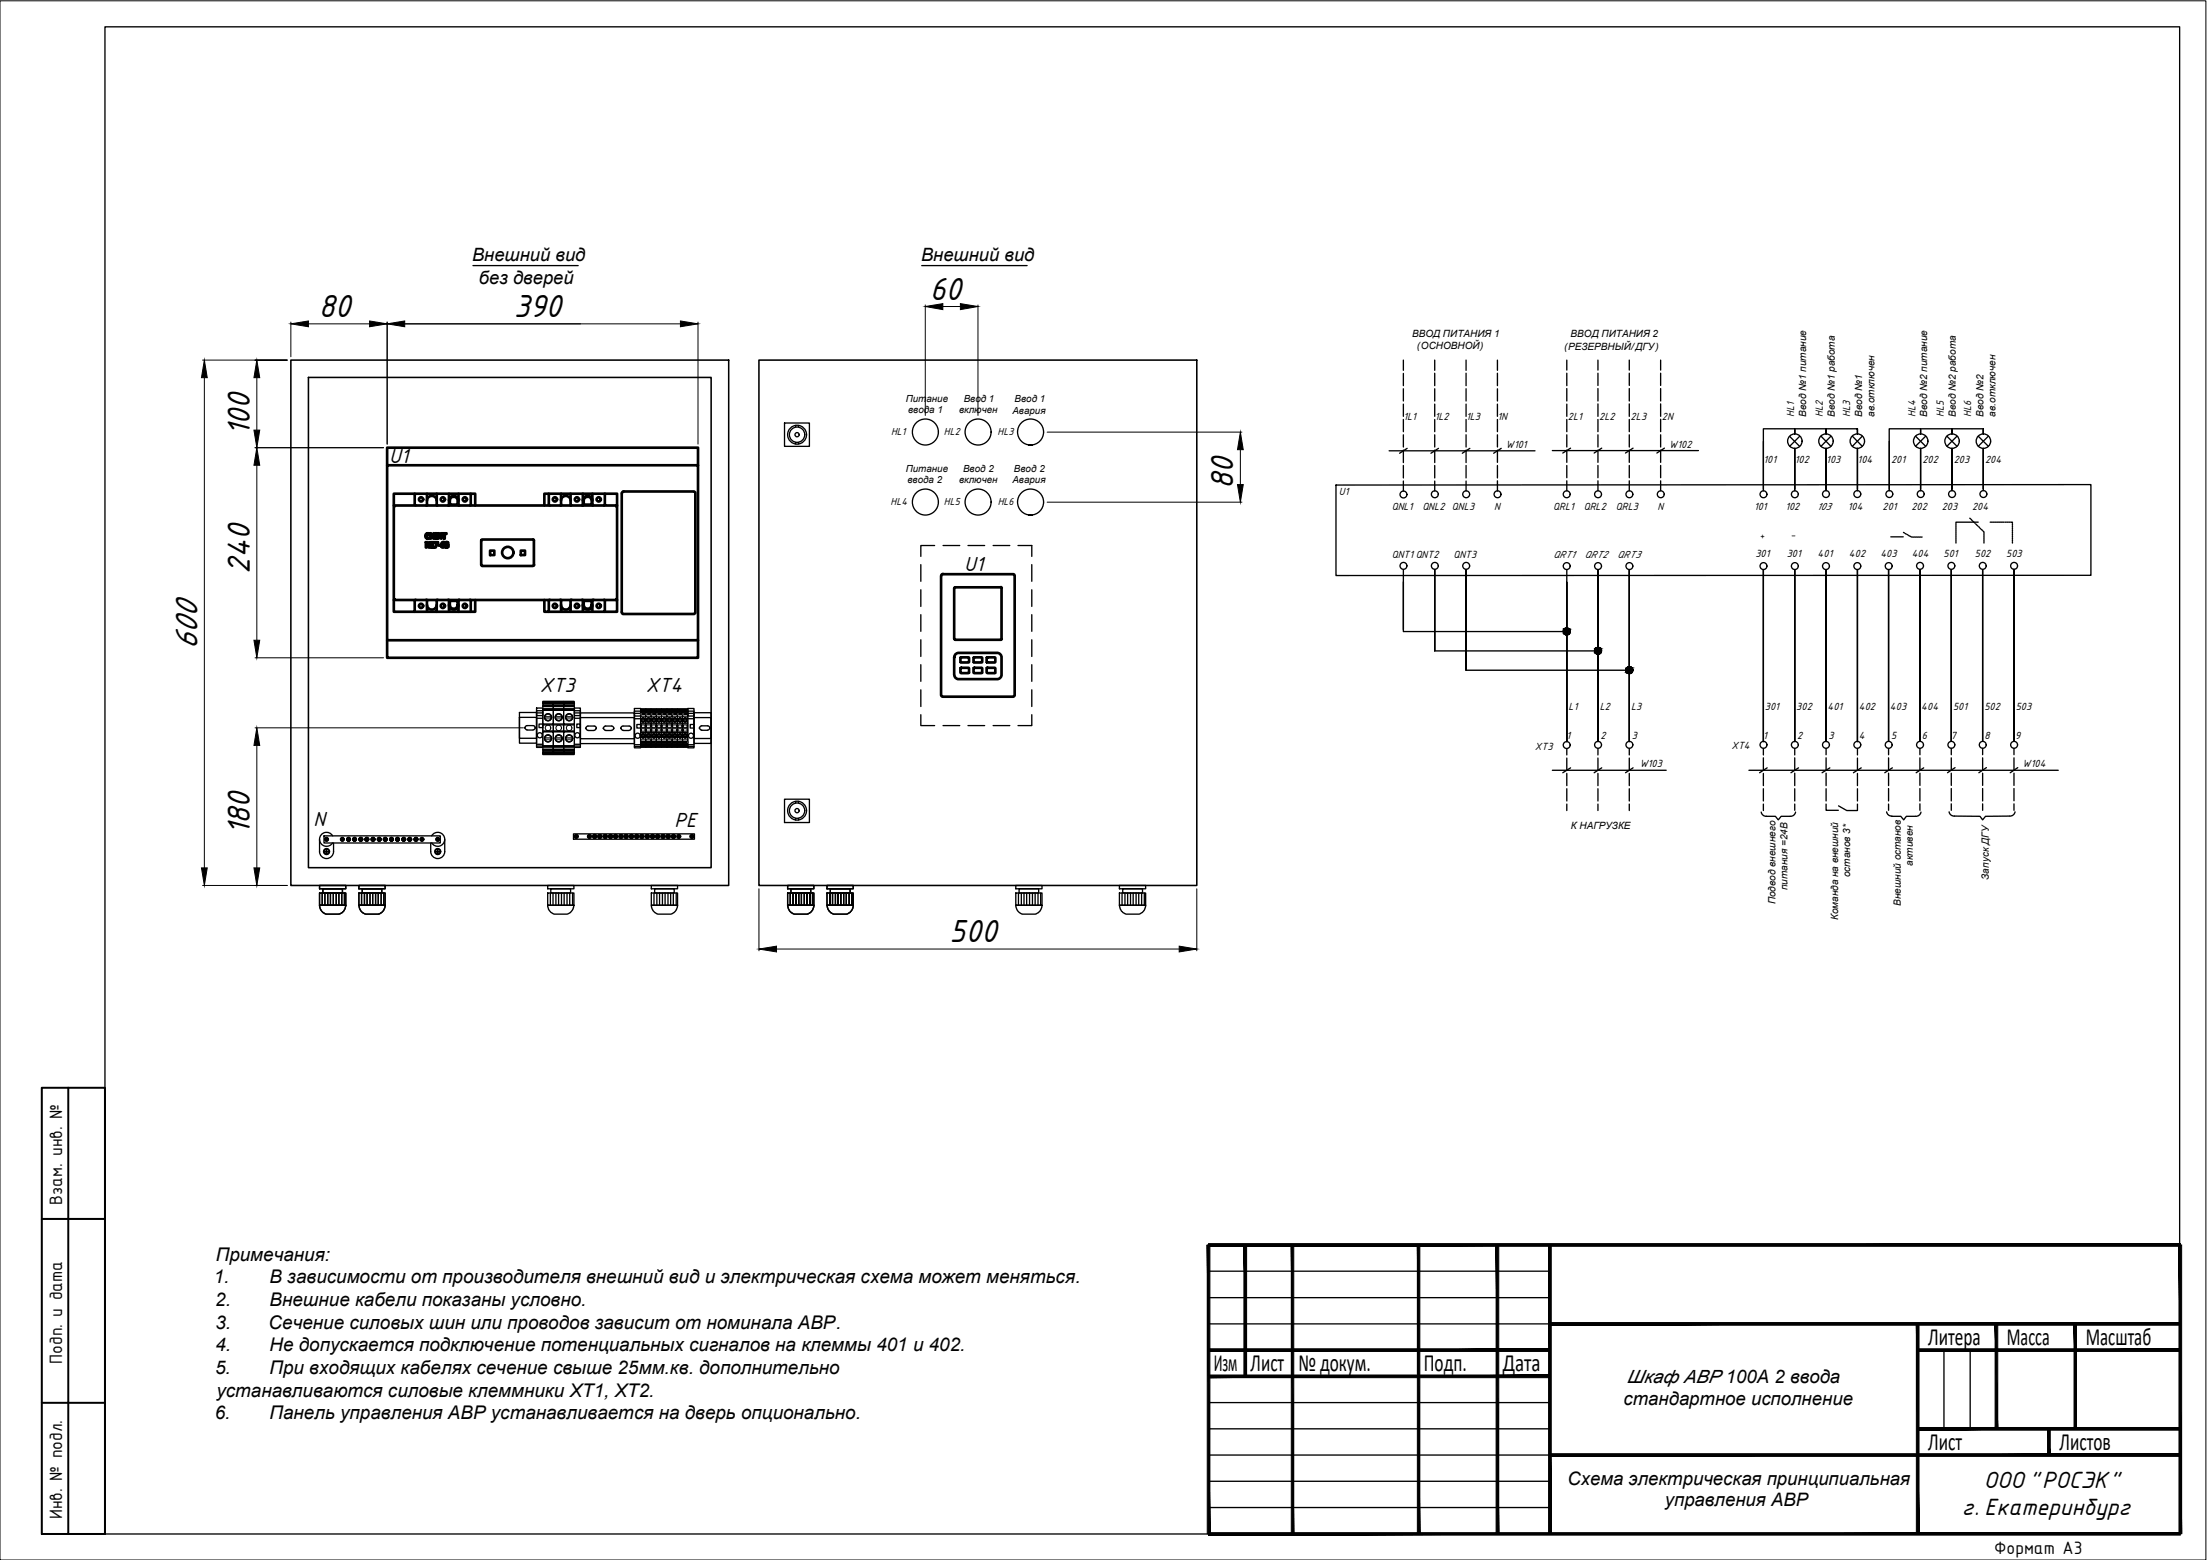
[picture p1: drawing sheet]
<svg xmlns="http://www.w3.org/2000/svg" width="420mm" height="297mm" viewBox="0 0 420 297" stroke-linecap="round" stroke-linejoin="round" font-family="sans-serif">
<defs><g id="words">
<g font-size="5.8">
<text x="177" y="57.1">60</text>
<text x="60.7" y="60.3">80</text>
<text x="97.8" y="60.3">390</text>
<text x="47.5" y="83.1" transform="rotate(-90 47.5 83.1)">100</text>
<text x="234.8" y="93.1" transform="rotate(-90 234.8 93.1)">80</text>
<text x="47.5" y="109.2" transform="rotate(-90 47.5 109.2)">240</text>
<text x="37.6" y="123.7" transform="rotate(-90 37.6 123.7)">600</text>
<text x="47.5" y="159" transform="rotate(-90 47.5 159)">180</text>
<text x="180.8" y="179.4">500</text>
</g>
<g font-size="4.7">
<text x="367.1" y="256.1">Литера</text>
<text x="382.1" y="256.1">Масса</text>
<text x="397.1" y="256.1">Масштаб</text>
<text x="231.1" y="261.1">Изм</text>
<text x="238.1" y="261.1">Лист</text>
<text x="247.2" y="261.1">№ докум.</text>
<text x="271.1" y="261.1">Подп.</text>
<text x="286.1" y="261.1">Дата</text>
<text x="367.1" y="276.1">Лист</text>
<text x="392.1" y="276.1">Листов</text>
</g>
<g font-size="4.3">
<text x="377.7" y="283.4">ООО &quot;РОСЭК&quot;</text>
<text x="373.5" y="288.5">г. Екатеринбург</text>
</g>
<g font-size="3.7">
<text x="74.1" y="88.1">U1</text>
<text x="183.6" y="108.8">U1</text>
<text x="102.8" y="131.7">XT3</text>
<text x="122.9" y="131.7">XT4</text>
<text x="59.7" y="157.3">N</text>
<text x="128.4" y="157.4">PE</text>
<text x="11.9" y="229.5" transform="rotate(-90 11.9 229.5)">Взам. инв. №</text>
<text x="11.9" y="259.7" transform="rotate(-90 11.9 259.7)">Подп. и дата</text>
<text x="11.9" y="289.3" transform="rotate(-90 11.9 289.3)">Инв. № подл.</text>
<text x="379.6" y="296">Формат А3</text>
</g>
<g font-size="3.6">
<text x="40.7" y="244.4">1.</text>
<text x="41.1" y="240.1">Примечания:</text>
<text x="51.3" y="244.4">В зависимости от производителя внешний вид и электрическая схема может меняться.</text>
<text x="41" y="248.7">2.</text>
<text x="51.3" y="248.7">Внешние кабели показаны условно.</text>
<text x="41" y="253">3.</text>
<text x="41" y="257.3">4.</text>
<text x="51.1" y="253">Сечение силовых шин или проводов зависит от номинала АВР.</text>
<text x="51.3" y="257.3">Не допускается подключение потенциальных сигналов на клеммы 401 и 402.</text>
<text x="40.9" y="261.6">5.</text>
<text x="51.3" y="261.6">При входящих кабелях сечение свыше 25мм.кв. дополнительно</text>
<text x="41.2" y="266">устанавливаются силовые клеммники XT1, XT2.</text>
<text x="40.9" y="270.3">6.</text>
<text x="51.3" y="270.3">Панель управления АВР устанавливается на дверь опционально.</text>
</g>
<g font-size="3.5">
<text x="89.9" y="49.8">Внешний вид</text>
<text x="175.3" y="49.8">Внешний вид</text>
<text x="91.2" y="54">без дверей</text>
<text x="309.7" y="263.3">Шкаф АВР 100А 2 ввода</text>
<text x="309.1" y="267.6">стандартное исполнение</text>
<text x="298.4" y="282.8">Схема электрическая принципиальная</text>
<text x="316.9" y="286.8">управления АВР</text>
</g>
<g font-size="2.1">
<text x="335.1" y="102.7">+</text>
<text x="341" y="102.4">-</text>
</g>
<g font-size="1.9">
<text x="268.8" y="64.2">ВВОД ПИТАНИЯ 1</text>
<text x="299" y="64.2">ВВОД ПИТАНИЯ 2</text>
<text x="269.7" y="66.5">(ОСНОВНОЙ)</text>
<text x="297.8" y="66.6">(РЕЗЕРВНЫЙ/ДГУ)</text>
<text x="172.4" y="76.5">Питание</text>
<text x="183.5" y="76.5">Ввод 1</text>
<text x="193.2" y="76.5">Ввод 1</text>
<text x="169.6" y="82.8">HL1</text>
<text x="172.9" y="78.7">ввода 1</text>
<text x="179.7" y="82.8">HL2</text>
<text x="182.6" y="78.7">включен</text>
<text x="189.9" y="82.8">HL3</text>
<text x="192.7" y="78.8">Авария</text>
<text x="267.2" y="79.9">1L1</text>
<text x="273.1" y="79.9">1L2</text>
<text x="279.1" y="79.9">1L3</text>
<text x="285.1" y="79.9">1N</text>
<text x="298.5" y="79.9">2L1</text>
<text x="304.5" y="79.9">2L2</text>
<text x="310.4" y="79.9">2L3</text>
<text x="316.4" y="79.9">2N</text>
<text x="341.6" y="79.4" transform="rotate(-90 341.6 79.4)">HL1</text>
<text x="343.8" y="79.4" transform="rotate(-90 343.8 79.4)">Ввод №1 питание</text>
<text x="347" y="79.4" transform="rotate(-90 347 79.4)">HL2</text>
<text x="349.3" y="79.4" transform="rotate(-90 349.3 79.4)">Ввод №1 работа</text>
<text x="352.3" y="79.4" transform="rotate(-90 352.3 79.4)">HL3</text>
<text x="354.5" y="79.4" transform="rotate(-90 354.5 79.4)">Ввод №1</text>
<text x="356.8" y="79.4" transform="rotate(-90 356.8 79.4)">ав.отключен</text>
<text x="364.7" y="79.4" transform="rotate(-90 364.7 79.4)">HL4</text>
<text x="366.9" y="79.3" transform="rotate(-90 366.9 79.3)">Ввод №2 питание</text>
<text x="370.1" y="79.4" transform="rotate(-90 370.1 79.4)">HL5</text>
<text x="372.4" y="79.3" transform="rotate(-90 372.4 79.3)">Ввод №2 работа</text>
<text x="375.3" y="79.4" transform="rotate(-90 375.3 79.4)">HL6</text>
<text x="377.6" y="79.3" transform="rotate(-90 377.6 79.3)">Ввод №2</text>
<text x="379.9" y="79.3" transform="rotate(-90 379.9 79.3)">ав.отключен</text>
<text x="172.4" y="89.8">Питание</text>
<text x="183.3" y="89.8">Ввод 2</text>
<text x="193" y="89.8">Ввод 2</text>
<text x="286.7" y="85.3">W101</text>
<text x="317.8" y="85.2">W102</text>
<text x="335.7" y="88.2">101</text>
<text x="341.7" y="88.2">102</text>
<text x="347.7" y="88.2">103</text>
<text x="353.7" y="88.2">104</text>
<text x="360" y="88.2">201</text>
<text x="366" y="88.2">202</text>
<text x="371.9" y="88.2">203</text>
<text x="377.9" y="88.2">204</text>
<text x="172.8" y="92">ввода 2</text>
<text x="182.6" y="92">включен</text>
<text x="192.7" y="92.1">Авария</text>
<text x="254.9" y="94.3">U1</text>
<text x="169.5" y="96.1">HL4</text>
<text x="179.7" y="96.1">HL5</text>
<text x="189.9" y="96.1">HL6</text>
<text x="265" y="97.1">QNL1</text>
<text x="270.8" y="97.1">QNL2 QNL3</text>
<text x="284.5" y="97.1">N</text>
<text x="295.7" y="97.1">QRL1</text>
<text x="301.5" y="97.1">QRL2</text>
<text x="307.6" y="97.1">QRL3</text>
<text x="315.6" y="97.1">N</text>
<text x="333.9" y="97.1">101</text>
<text x="339.9" y="97.1">102</text>
<text x="345.9" y="97.1">103</text>
<text x="351.8" y="97.1">104</text>
<text x="358.4" y="97.1">201</text>
<text x="363.9" y="97.1">202</text>
<text x="369.7" y="97.1">203</text>
<text x="375.4" y="97.1">204</text>
<text x="265" y="106.2">QNT1 QNT2</text>
<text x="276.7" y="106.2">QNT3</text>
<text x="295.7" y="106.2">QRT1</text>
<text x="301.7" y="106.2">QRT2</text>
<text x="307.9" y="106.2">QRT3</text>
<text x="334.2" y="106">301</text>
<text x="340.1" y="106">301</text>
<text x="346" y="106">401</text>
<text x="352" y="106">402</text>
<text x="358" y="106">403</text>
<text x="363.9" y="106">404</text>
<text x="370" y="106">501</text>
<text x="376" y="106">502</text>
<text x="381.9" y="106">503</text>
<text x="298.6" y="135.3">L1</text>
<text x="304.5" y="135.3">L2</text>
<text x="310.5" y="135.3">L3</text>
<text x="336" y="135.3">301</text>
<text x="342" y="135.3">302</text>
<text x="347.9" y="135.3">401</text>
<text x="353.9" y="135.3">402</text>
<text x="359.8" y="135.3">403</text>
<text x="365.8" y="135.3">404</text>
<text x="371.8" y="135.3">501</text>
<text x="377.8" y="135.3">502</text>
<text x="383.8" y="135.3">503</text>
<text x="292.2" y="142.7">XT3</text>
<text x="298.2" y="140.7">1</text>
<text x="304.7" y="140.7">2</text>
<text x="310.6" y="140.7">3</text>
<text x="329.6" y="142.7">XT4</text>
<text x="335.7" y="140.7">1</text>
<text x="342.1" y="140.7">2</text>
<text x="348.1" y="140.7">3</text>
<text x="353.9" y="140.7">4</text>
<text x="360" y="140.7">5</text>
<text x="365.9" y="140.7">6</text>
<text x="371.4" y="140.7">7</text>
<text x="377.8" y="140.7">8</text>
<text x="383.6" y="140.7">9</text>
<text x="312.2" y="146.1">W103</text>
<text x="385.1" y="146.1">W104</text>
<text x="299" y="157.9">К НАГРУЗКЕ</text>
<text x="352.2" y="167" transform="rotate(-90 352.2 167)">останов 3*</text>
<text x="364.2" y="164.9" transform="rotate(-90 364.2 164.9)">активен</text>
<text x="378.6" y="167.5" transform="rotate(-90 378.6 167.5)">Запуск ДГУ</text>
<text x="338" y="172.2" transform="rotate(-90 338 172.2)">Подвод внешнего</text>
<text x="340.3" y="169.5" transform="rotate(-90 340.3 169.5)">питания =24В</text>
<text x="361.9" y="172.5" transform="rotate(-90 361.9 172.5)">Внешний останов</text>
<text x="350" y="175.2" transform="rotate(-90 350 175.2)">Команда на внешний</text>
</g>
</g></defs>
<!-- layer: 0 -->
<g fill="none" stroke="#000" stroke-width=".25">
<path d="M20 5.1h395v287h-395zM90 50.6h20.1M175.5 50.6h20M267.2 68.6v1.9M267.2 71.1v2.3M267.2 74v2.4M267.2 76.9v2.4M267.2 79.9v2.3M273.1 68.6v1.9M273.1 71.1v2.3M273.1 74v2.4M273.1 76.9v2.4"/>
<path d="M273.1 79.9v2.3M279.1 68.6v1.9M279.1 71.1v2.3M279.1 74v2.4M279.1 76.9v2.4M279.1 79.9v2.3M285.1 68.6v1.9M285.1 71.1v2.3M285.1 74v2.4M285.1 76.9v2.4M285.1 79.9v2.3M298.3 68.6v1.9"/>
<path d="M298.3 71.1v2.3M298.3 74v2.4M298.3 76.9v2.4M298.3 79.9v2.3M304.2 68.6v1.9M304.2 71.1v2.3M304.2 74v2.4M304.2 76.9v2.4M304.2 79.9v2.3M310.2 68.6v1.9M310.2 71.1v2.3M310.2 74v2.4"/>
<path d="M310.2 76.9v2.4M310.2 79.9v2.3M316.1 68.6v1.9M316.1 71.1v2.3M316.1 74v2.4M316.1 76.9v2.4M316.1 79.8v2.4M149.4 80.5h4.7v4.5h-4.7zM151.5 81v.3M151.5 84.2v.3M152 81v.3M152 84.2v.3"/>
<path d="M254.3 92.4l143.8-.1v17.2l-143.8 .1zM264.5 85.8h27.7M267.2 82.8v2.3M267.2 85.7v2.4M267.2 88.6v2.4M267.2 91.6v1.9M267.9 85.4l-1.5 .9M273.1 82.8v2.3M273.1 85.7v2.4M273.1 88.6v2.4M273.1 91.6v1.9M273.9 85.4l-1.5 .9"/>
<path d="M279.1 82.8v2.3M279.1 85.7v2.4M279.1 88.6v2.4M279.1 91.6v1.9M279.8 85.4l-1.4 .9M285.1 82.8v2.3M285.1 85.7v2.3M285.1 88.6v2.4M285.1 91.6v1.9M285.8 85.4l-1.4 .9M295.5 85.8h27.8M298.3 82.8v2.3"/>
<path d="M298.3 85.7v2.3M298.3 88.6v2.4M298.3 91.6v1.9M299 85.3l-1.5 1M304.2 82.8v2.3M304.2 85.7v2.3M304.2 88.6v2.4M304.2 91.6v1.9M304.9 85.3l-1.4 1M310.2 82.8v2.3M310.2 85.7v2.3M310.2 88.6v2.4"/>
<path d="M310.2 91.6v1.9M310.9 85.3l-1.4 1M316.1 82.8v2.3M316.1 85.7v2.3M316.1 88.6v2.4M316.1 91.6v1.9M316.9 85.3l-1.5 1M335.7 84.1v9.4M340.7 83.1l1.9 1.9M341.7 82.7v-1.1v1.1M341.7 93.2v-7.8v8.1M342.6 83.1l-1.9 1.9"/>
<path d="M346.7 83l1.9 2M347.6 82.7v-1.1v1.1M347.6 93.2v-7.8v8.1M348.6 83l-1.9 2M352.6 83l1.9 2M353.6 81.6v1.1v-1.1h-17.9v11.6M353.6 93.2v-7.8v8.1M354.5 83l-1.9 2M359.7 84v9.5M364.7 83l1.9 2M365.6 82.7v-1.1v1.1M365.6 93.2v-7.8v8.1"/>
<path d="M366.6 83l-1.9 2M370.6 83l2 2M371.6 82.7v-1.1v1.1M371.6 93.1v-7.7v8.1M372.4 99.7v.3M372.6 83l-2 2M372.7 99.4h-.3v.2M372.8 99.4h.3M373.2 99.4h.3M373.6 99.4h.2M374 99.4h.2M374.4 99.4h.2"/>
<path d="M374.7 99.4h.3M375 98.7l.2 .1M375.1 99.4h.3M375.3 98.9l.2 .2M375.5 99.4h.3M375.5 99.2l.3 .2M375.8 99.5l.2 .1M375.9 99.4h.3M376.1 99.8l.2 .1M376.3 99.4h.3M376.6 83l1.9 2M377.6 81.6h-17.9v11.6"/>
<path d="M377.6 82.7v-1.1v1.1M377.6 93.1v-7.7v8M378.5 83l-1.9 2M378.9 99.4h.3M379.3 99.4h.3M379.7 99.4h.3M380.1 99.4h.3M380.5 99.4h.2M380.9 99.4h.2M381.3 99.4h.2M381.7 99.4h.2M382.1 99.4h.2"/>
<path d="M382.4 99.4h.3M382.8 99.4h.3v.2M383.1 99.7v.3M175.3 107.5v3.2M175.3 112.3v3.2M175.3 117v3.2M177.9 103.9h-2.6v2M179.5 103.9h3.2M184.3 103.9h3.2M189.1 103.9h3.1M193.8 103.9h2.6v2M196.4 107.5v3.2"/>
<path d="M196.4 112.3v3.2M196.4 117v3.2M267.2 110.8v9.5h31.1M267.2 108.4v11.5M298.3 108.4v32.8v-30.3M360 102.2h.1M360.3 102.2h.2M360.6 102.2h.3M361 102.2h.3M361.4 102.2h.3M361.8 102.2h.2M362.2 102.2h.1"/>
<path d="M362.4 101.4l.2 .1M362.7 101.6l.2 .1M363.1 101.8l.2 .1M363.3 102l.3 .1M363.7 102.1l.4 .2M364.2 102.3h.3M364.6 102.3h.3M365 102.3h.3M365.4 102.3h.2M365.8 102.3h.1M372.4 100.1v.3M372.4 100.5v.3"/>
<path d="M372.4 100.9v.3M372.4 101.3v.2M372.4 101.7v.2M372.4 102.1v.2M372.4 102.4v.3M372.4 102.8v.3M372.4 103.2v.2M376.4 100l.2 .2M376.7 100.3l.2 .1M376.9 100.6l.2 .1M377.2 100.8l.2 .2M377.5 101.1l.2 .4"/>
<path d="M377.7 101.6v.3M377.7 102v.3M377.7 102.4v.3M377.7 102.8v.3M377.7 103.2v.2M383.1 100.1v.3M383.1 100.5v.3M383.1 100.9v.3M383.1 101.3v.2M383.1 101.7v.2M383.1 102.1v.2M383.1 102.4v.3"/>
<path d="M383.1 102.8v.3M383.1 103.2v.2M98.9 135.7h3.3v5.8h-3.3zM98.9 136.6h3.3v4h-3.3zM100.3 139h1.2M100.3 138.2h1.2M100.4 138.2a.4 .4 0 0 0-.5 .4 .4 .4 0 0 0 .4 .4M101.5 138.2a.4 .4 0 0 1 .4 .4 .4 .4 0 0 1-.4 .4M102.2 134.8h1.1v7.5h-1.1zM102.2 135.3h1.1v1h-1.1zM102.2 135.7h1.1M102.2 136.8h1.1"/>
<path d="M102.6 137.9h.7v.6h-.7zM109.3 134.8h1.2v7.5h-1.2zM109.3 135.3h1.2v1h-1.2zM109.3 135.7h1.2M109.3 136.8h1.2M109.8 137.9h.7v.6h-.7zM110.5 135.7h10.3v5.9h-10.3zM110.5 136.6h10.3v4.1h-10.3zM111.9 139.1h1.2M113.5 138.6l-.1 .2-.3 .3M113.5 138.6l-.2-.3-.2-.1h-1.2a.4 .4 0 0 0-.4 .5 .4 .4 0 0 0 .4 .4M115.3 138.2h1.1a.4 .4 0 0 1 .4 .4 .4 .4 0 0 1-.4 .5"/>
<path d="M115.3 139.1h1.1M115.3 138.2a.4 .4 0 0 0-.4 .4 .4 .4 0 0 0 .4 .5M118.2 138.6l.2 .4 .2 .1M118.6 139.1h1.2M119.8 138.2h-1.2l-.2 .1-.2 .3M119.8 138.2a.4 .4 0 0 1 .4 .4 .4 .4 0 0 1-.4 .5M120.8 134.9h1.2v7.5h-1.2zM120.8 135.4h1.2v.9h-1.2zM120.8 135.8h1.2M120.8 136.8h1.2M121.2 138h.8v.6h-.8zM130.9 134.9h1.2v7.5h-1.2z"/>
<path d="M130.9 135.4h1.2v.9h-1.2zM130.9 135.8h1.2M130.9 136.8h1.2M131.4 138h.7v.6h-.7zM132.1 135.7h3.3v5.8h-3.3zM132.1 136.6h3.3v4h-3.3zM133.6 139.1h1.1M133.6 138.2h1.1M133.6 138.2a.4 .4 0 0 0-.4 .4 .4 .4 0 0 0 .4 .4M134.7 138.2a.4 .4 0 0 1 .4 .4 .4 .4 0 0 1-.4 .4M175.3 136.1v2.1h2.6M175.3 121.8v3.2"/>
<path d="M175.3 126.6v3.1M175.3 131.3v3.2M179.5 138.2h3.2M184.3 138.2h3.2M189.1 138.2h3.1M196.4 136.1v2.1h-2.6M196.4 121.8v3.2M196.4 126.6v3.1M196.4 131.3v3.2M273.1 123.9v-15.5v15.5M273.1 123.9h31.1M279.1 127.6v-19.2v19.2"/>
<path d="M279.1 127.6h31.1M60.8 159.8v2.3a1.33 1.33 0 0 0 1.4 1.4 1.33 1.33 0 0 0 1.3-1.4v-1.6M61.7 159.2h22.1v1.3h-22.1zM61.9 159.8h.5zM62.1 159.6l.1 .4zM62.1 159.8h.1M62.2 159.8h-.1M63.3 159.1a1.33 1.33 0 0 0-2-.3 1.33 1.33 0 0 0 0 2 1.33 1.33 0 0 0 2-.3M64.9 159.8h.5zM65.1 159.6l.1 .4zM65.2 159.8h.1M66.1 159.8h.4"/>
<path d="M66.1 159.8h.1M66.3 159.6v.4M66.3 159.8h.1M66.4 159.6v.4M66.6 159.8h.1M67.3 159.8h.4zM67.5 159.6v.4zM67.5 159.8h.1M68.4 159.8h.5h-.5M68.5 159.8h.1M68.6 159.8h.1M68.6 159.6v.4"/>
<path d="M68.7 159.8h-.1M68.7 159.6v.4M69.6 159.8h.5zM69.8 159.6l.1 .4zM69.8 159.8h.1M70.7 159.8h.5h-.5M70.8 159.8h.1M71 159.6v.4M71.9 159.8h.5M72 159.8h.1M72.1 159.8h.1M72.2 159.6l-.1 .4z"/>
<path d="M72.2 159.8h-.1M72.4 159.8h.1M73.1 159.8h.5h-.5M73.1 159.8h.1M73.4 159.8h-.1M73.4 159.6v.4M74.3 159.8h.4M74.3 159.8h.1M74.5 159.8h.1M74.6 159.6v.4M74.8 159.8h.1M75.4 159.8h.5z"/>
<path d="M75.6 159.6l.1 .4zM75.6 159.8h.1M75.7 159.8h-.1M76.6 159.8h.4M76.6 159.8h.1M76.8 159.8h.1M76.9 159.6v.4M77.1 159.8h.1M77.8 159.8h.4zM78 159.6v.4zM78 159.8h.1M78.9 159.8h.5h-.5"/>
<path d="M79 159.8h.1M79.1 159.6v.4M79.2 159.6v.4M80.1 159.8h.5zM80.3 159.6l.1 .4zM80.3 159.8h.1M82.2 159.1a1.33 1.33 0 0 1 2-.3 1.33 1.33 0 0 1 0 2 1.33 1.33 0 0 1-2-.3M83.1 159.8h.5zM83.3 159.6l.1 .4zM83.3 159.8h.1M83.4 159.8h-.1M84.7 159.8v2.3a1.33 1.33 0 0 1-1.4 1.4 1.33 1.33 0 0 1-1.3-1.4v-1.6"/>
<path d="M102.2 142.1h1.1M102.2 141.7h1.1M109.2 158.8h23v1h-23zM109.3 142.1h1.2M109.3 141.7h1.2M109.4 159.2l.5 .1h-.5M109.5 159.2v.1M109.6 159v.5M109.7 159v.5M111.9 159.2l.5 .1h-.5M112 159.2v.1M112.1 159v.5"/>
<path d="M112.2 159v.5M112.9 159.2h.5M112.9 159.3h.5M113 159.2v.1M113.2 159.2v.1M113.2 159v.5M113.5 159.2v.1M114 159.2l.4 .1zM114.2 159v.5zM114.2 159.2v.1M114.9 159.2l.5 .1h-.5M115 159.2v.1"/>
<path d="M115.1 159v.5M115.2 159v.5M116 159.2h.4M116 159.3h.4M116 159.2v.1M116.2 159.2v.1M116.2 159v.5M116.3 159v.5M116.5 159.2v.1M117 159.2l.4 .1zM117.2 159v.5zM117.2 159.2v.1"/>
<path d="M117.9 159.2h.5M117.9 159.3h.5M118 159.2v.1M118.2 159.2v.1M118.2 159v.5M118.4 159.2v.1M119 159.2l.4 .1zM119.2 159v.5zM119.2 159.2v.1M119.9 159.2l.5 .1h-.5M120 159.2v.1M120.1 159v.5"/>
<path d="M120.2 159v.5M120.8 142.1h1.2M120.8 141.8h1.2M120.9 159.2h.5M120.9 159.3h.5M121 159.2v.1M121.2 159.2v.1M121.2 159v.5M121.5 159.2v.1M122 159.2l.4 .1zM122.2 159v.5zM122.2 159.2v.1"/>
<path d="M122.9 159.2l.5 .1h-.5M123 159.2v.1M123.1 159v.5M123.2 159v.5M124 159.2h.4M124 159.3h.4M124 159.2v.1M124.2 159.2v.1M124.2 159v.5M124.3 159v.5M124.5 159.2v.1M125.2 159v.5z"/>
<path d="M125.2 159.2v.1M125.4 159.2v.1M125.4 159.2l-.4 .1h.4M125.9 159.2h.5M125.9 159.3h.5M126 159.2v.1M126.2 159.2v.1M126.2 159v.5zM126.4 159.2v.1M127 159.2l.4 .1zM127.2 159v.5zM127.2 159.2v.1"/>
<path d="M127.9 159.2l.5 .1h-.5M128 159.2v.1M128.1 159v.5M128.2 159v.5M128.9 159.2h.5M128.9 159.3h.5M129 159.2v.1M129.2 159.2v.1M129.2 159v.5M129.5 159.2v.1M130.9 142.1h1.2M130.9 141.8h1.2"/>
<path d="M131.4 159.2l.6 .1h-.6M131.5 159.2v.1M131.7 159v.5M131.7 159.2v.1M149.4 152.2h4.7v4.4h-4.7zM151.5 152.6v.3M151.5 155.8v.4M152 152.6v.3M152 155.8v.4M295.5 146.7h21.7M298.3 142.5v1.2M298.3 144.3v2.4"/>
<path d="M298.3 147.3v2.3M298.3 150.2v2.3M298.3 153.1v1.2M299 146.2l-1.5 .9M304.2 141.2v-32.8v32.8M304.2 142.5v1.2M304.2 144.3v2.4M304.2 147.3v2.3M304.2 150.2v2.3M304.2 153.1v1.2M304.9 146.2l-1.4 .9M310.2 141.2v-32.8v32.8"/>
<path d="M310.2 142.5v1.2M310.2 144.3v2.4M310.2 147.3v2.3M310.2 150.2v2.3M310.2 153.1v1.2M310.9 146.2l-1.4 .9M333 146.7h58.8M335.3 154.6a.95 .95 0 0 0 1 .8M335.7 141.2v-32.8v32.8M335.7 142.5v1.2M335.7 144.3v2.4M335.7 147.3v2.3"/>
<path d="M335.7 150.2v2.3M335.7 153.1v1.2M336.3 155.4h1.7l.5 .7 .6-.7h1.7M336.4 146.2l-1.4 .9M341.7 141.2v-32.8v32.8M341.7 142.5v1.2M341.7 144.3v2.4M341.7 147.2v2.4M341.7 150.2v2.3M341.7 153.1v1.2M341.8 154.6a.95 .95 0 0 1-1 .8M342.4 146.2l-1.4 .9"/>
<path d="M347.6 141.2v-32.8v32.8M347.6 153.1v1.2h2.4M347.6 142.5v1.2M347.6 144.3v2.4M347.6 147.2v2.4M347.6 150.2v2.3M348.4 146.2l-1.5 .9M353.6 141.2v-32.8v32.8M353.6 153.1v1.2h-2l-1.6-.9M353.6 142.5v1.2M353.6 144.3v2.4M353.6 147.3v2.3"/>
<path d="M353.6 150.2v2.3M354.3 146.2l-1.5 .9M359.2 154.6a.95 .95 0 0 0 1 .8M359.5 141.2v-32.8v32.8M359.5 142.5v1.2M359.5 144.3v2.3M359.5 147.2v2.4M359.5 150.1v2.4M359.5 153.1v1.2M360.1 155.4h1.8l.5 .7 .5-.7h1.8M360.3 146.2l-1.5 .9M365.5 141.2v-32.8v32.8"/>
<path d="M365.5 142.5v1.2M365.5 144.3v2.3M365.5 147.2v2.3M365.5 150.1v2.4M365.5 153.1v1.2M365.7 154.6a.95 .95 0 0 1-1 .8M366.2 146.2l-1.4 .9M371.1 154.6a.95 .95 0 0 0 1 .8h4.8l.5 .7 .6-.7h4.6M371.5 141.2v-32.8v32.8M371.5 142.5v1.2M371.5 144.3v2.3M371.5 147.2v2.3"/>
<path d="M371.5 150.1v2.4M371.5 153.1v1.2M372.2 146.2l-1.4 .9M377.4 141.2v-32.8v32.8M377.4 142.5v1.2M377.4 144.3v2.3M377.4 147.2v2.3M377.4 150.1v2.4M377.4 153.1v1.2M378.2 146.2l-1.5 .9M383.4 141.2v-32.8v32.8M383.4 142.5v1.2"/>
<path d="M383.4 144.3v2.3M383.4 147.2v2.3M383.4 150.1v2.4M383.4 153.1v1.2M383.6 154.6a.95 .95 0 0 1-1 .8M384.1 146.2l-1.4 .9M60.8 170h5v2.4h-5zM60.8 168.6h5v.6h-5zM60.8 172.4h5v.1l-.4 1-.7 .5-2.6 .1-.5-.3-.5-.5zM61.3 170v2.4M61.5 169.2h3.7v.8h-3.7zM61.8 170v2.4"/>
<path d="M62.1 162.1h-.3l.3 .1M62.1 162.2l.1 .3v-.3M62.1 161.8v.3M62.1 162.1l.1 .1M62.1 161.7h.1M62.2 162.1h.4l-.4 .1M62.2 161.8v.3M62.2 162.1l-.1 .1M62.4 170v2.4M62.9 170v2.4M63.5 170v2.4M64 170v2.4"/>
<path d="M64.5 170v2.4M65.1 170v2.4M65.6 170v2.4M68.3 170h5v2.4h-5zM68.3 168.6h5v.6h-5zM68.3 172.4h5v.1l-.2 .8-.9 .7-2.6 .1-.9-.6zM68.8 170v2.4M69 169.2h3.7v.8h-3.7zM69.4 170v2.4M69.9 170v2.4M70.4 170v2.4M71 170v2.4"/>
<path d="M71.5 170v2.4M72 170v2.4M72.6 170v2.4M73.1 170v2.4M82.9 162.1h.4M82.9 162.2h.4M82.9 162.1v.1M83.3 162.2l.1 .3M83.3 161.8v.3M83.3 162.1l.1 .1M83.3 161.7h.1M83.4 162.1h.3l-.3 .1"/>
<path d="M83.4 161.8v.3M83.4 162.2v.3M83.4 162.1l-.1 .1M104.3 170h5v2.4h-5zM104.3 168.6h5v.6h-5zM104.3 172.4l5 .1-.3 .8-.4 .5-.5 .2-2.6 .1-.6-.4-.4-.4zM104.8 170v2.4M104.9 169.2h3.7v.8h-3.7zM105.3 170v2.4M105.8 170v2.4M106.3 170v2.4M106.9 170v2.4"/>
<path d="M107.4 170v2.4M107.9 170v2.4M108.5 170v2.4M109 170v2.4M124 170h5v2.4h-5zM124 168.6h5v.6h-5zM124 172.4h5v.1l-.3 .8-.8 .7-2.7 .1-.5-.3-.5-.5zM124.5 170v2.4M124.6 169.2h3.8v.8h-3.8zM125.1 170v2.4M125.6 170v2.4M126.1 170v2.4"/>
<path d="M126.6 170v2.4M127.2 170v2.4M127.7 170v2.4M128.2 170v2.4M128.7 170v2.4M149.9 170h5v2.4h-5zM149.9 168.6h5v.6h-5zM149.9 172.4h5v.2l-.3 .9-.8 .5-2.6 .1-.9-.6zM150.5 170v2.4v-2.4M150.6 169.2h3.7v.8h-3.7zM151 170v2.4v-2.4M151.5 170v2.4v-2.4"/>
<path d="M152.1 170v2.4v-2.4M152.6 170v2.4v-2.4M153.1 170v2.4v-2.4M153.6 170v2.4v-2.4M154.2 170v2.4v-2.4M154.7 170v2.4v-2.4M157.4 170h5v2.4h-5zM157.4 168.6h5v.6h-5zM157.4 172.4h5v.2l-.3 .9-.8 .5-2.6 .1-.9-.6zM158 170v2.4v-2.4M158.1 169.2h3.7v.8h-3.7zM158.5 170v2.4v-2.4"/>
<path d="M159 170v2.4v-2.4M159.6 170v2.4v-2.4M160.1 170v2.4v-2.4M160.6 170v2.4v-2.4M161.1 170v2.4v-2.4M161.7 170v2.4v-2.4M162.2 170v2.4v-2.4M193.4 170h5v2.4h-5zM193.4 168.6h5v.6h-5zM193.4 172.4h5v.1l-.4 1-.7 .5-2.7 .1-.5-.3-.5-.5zM193.9 170v2.4M194 169.2h3.7v.8h-3.7z"/>
<path d="M194.4 170v2.4M194.9 170v2.4M195.5 170v2.4M196 170v2.4M196.6 170v2.4M197.1 170v2.4M197.6 170v2.4M198.1 170v2.4M213.1 170h5v2.4h-5zM213.1 168.6h5v.6h-5zM213.1 172.4h5v.2l-.4 .9-.7 .5-2.6 .1-.9-.6zM213.6 170v2.4"/>
<path d="M213.7 169.2h3.8v.8h-3.8zM214.2 170v2.4M214.7 170v2.4M215.2 170v2.4M215.7 170v2.4M216.3 170v2.4M216.8 170v2.4M217.3 170v2.4M217.8 170v2.4M230.1 247.1h65M230.1 242h65M230.1 252.1h65"/>
<path d="M370.1 257.1v15M375.1 257.1v15M230.1 267.1h65M230.1 272.1h65M230.1 277.1h65M230.1 282.1h65M230.1 287h65"/>
<circle cx="151.7" cy="82.8" r="1.8"/>
<circle cx="151.7" cy="82.8" r="1.46"/>
<circle cx="151.7" cy="82.8" r=".4"/>
<circle cx="176.2" cy="95.6" r="2.48"/>
<circle cx="176.2" cy="82.3" r="2.48"/>
<circle cx="186.2" cy="95.6" r="2.48"/>
<circle cx="186.2" cy="82.3" r="2.48"/>
<circle cx="196.2" cy="95.6" r="2.48"/>
<circle cx="196.2" cy="82.3" r="2.48"/>
<circle cx="267.2" cy="94.2" r=".66"/>
<circle cx="273.2" cy="94.1" r=".66"/>
<circle cx="279.1" cy="94.1" r=".66"/>
<circle cx="285.1" cy="94.1" r=".66"/>
<circle cx="298.3" cy="94.1" r=".66"/>
<circle cx="304.2" cy="94.1" r=".66"/>
<circle cx="310.2" cy="94.1" r=".66"/>
<circle cx="316.2" cy="94.1" r=".66"/>
<circle cx="335.7" cy="94.1" r=".66"/>
<circle cx="341.7" cy="84" r="1.38"/>
<circle cx="341.7" cy="94.1" r=".66"/>
<circle cx="347.6" cy="84" r="1.38"/>
<circle cx="347.6" cy="94.1" r=".66"/>
<circle cx="353.6" cy="84" r="1.38"/>
<circle cx="353.6" cy="94.1" r=".66"/>
<circle cx="359.7" cy="94.1" r=".66"/>
<circle cx="365.7" cy="84" r="1.38"/>
<circle cx="365.7" cy="94.1" r=".66"/>
<circle cx="371.6" cy="84" r="1.38"/>
<circle cx="371.6" cy="94.1" r=".66"/>
<circle cx="377.6" cy="84" r="1.38"/>
<circle cx="377.6" cy="94.1" r=".66"/>
<circle cx="267.2" cy="107.7" r=".66"/>
<circle cx="273.2" cy="107.7" r=".66"/>
<circle cx="279.1" cy="107.7" r=".66"/>
<circle cx="298.3" cy="107.8" r=".66"/>
<circle cx="304.2" cy="107.8" r=".66"/>
<circle cx="310.2" cy="107.8" r=".66"/>
<circle cx="335.7" cy="107.8" r=".66"/>
<circle cx="341.7" cy="107.8" r=".66"/>
<circle cx="347.6" cy="107.8" r=".66"/>
<circle cx="353.6" cy="107.8" r=".66"/>
<circle cx="359.6" cy="107.8" r=".66"/>
<circle cx="365.5" cy="107.7" r=".66"/>
<circle cx="371.5" cy="107.7" r=".66"/>
<circle cx="377.5" cy="107.7" r=".66"/>
<circle cx="383.4" cy="107.7" r=".66"/>
<circle cx="298.3" cy="120.2" r=".66"/>
<circle cx="304.2" cy="123.9" r=".66"/>
<circle cx="310.2" cy="127.6" r=".66"/>
<circle cx="62.2" cy="159.8" r=".36"/>
<circle cx="62.2" cy="159.8" r=".32"/>
<circle cx="65.2" cy="159.8" r=".36"/>
<circle cx="65.2" cy="159.8" r=".32"/>
<circle cx="66.4" cy="159.8" r=".36"/>
<circle cx="66.4" cy="159.8" r=".32"/>
<circle cx="67.5" cy="159.8" r=".36"/>
<circle cx="67.5" cy="159.8" r=".32"/>
<circle cx="68.7" cy="159.8" r=".36"/>
<circle cx="68.7" cy="159.8" r=".32"/>
<circle cx="69.8" cy="159.8" r=".36"/>
<circle cx="69.8" cy="159.8" r=".32"/>
<circle cx="71" cy="159.8" r=".36"/>
<circle cx="71" cy="159.8" r=".32"/>
<circle cx="72.2" cy="159.8" r=".36"/>
<circle cx="72.2" cy="159.8" r=".32"/>
<circle cx="73.3" cy="159.8" r=".36"/>
<circle cx="73.3" cy="159.8" r=".32"/>
<circle cx="74.5" cy="159.8" r=".36"/>
<circle cx="74.5" cy="159.8" r=".32"/>
<circle cx="75.7" cy="159.8" r=".36"/>
<circle cx="75.7" cy="159.8" r=".32"/>
<circle cx="76.9" cy="159.8" r=".36"/>
<circle cx="76.9" cy="159.8" r=".32"/>
<circle cx="78" cy="159.8" r=".36"/>
<circle cx="78" cy="159.8" r=".32"/>
<circle cx="79.2" cy="159.8" r=".36"/>
<circle cx="79.2" cy="159.8" r=".32"/>
<circle cx="80.3" cy="159.8" r=".36"/>
<circle cx="80.3" cy="159.8" r=".32"/>
<circle cx="83.3" cy="159.8" r=".36"/>
<circle cx="83.3" cy="159.8" r=".32"/>
<circle cx="102.8" cy="140" r=".49"/>
<circle cx="109.7" cy="159.3" r=".36"/>
<circle cx="109.7" cy="159.3" r=".32"/>
<circle cx="109.9" cy="140" r=".49"/>
<circle cx="112.2" cy="159.3" r=".36"/>
<circle cx="112.2" cy="159.3" r=".32"/>
<circle cx="113.2" cy="159.3" r=".36"/>
<circle cx="113.2" cy="159.3" r=".32"/>
<circle cx="114.2" cy="159.3" r=".36"/>
<circle cx="114.2" cy="159.3" r=".32"/>
<circle cx="115.2" cy="159.3" r=".36"/>
<circle cx="115.2" cy="159.3" r=".32"/>
<circle cx="116.2" cy="159.3" r=".36"/>
<circle cx="116.2" cy="159.3" r=".32"/>
<circle cx="117.2" cy="159.3" r=".36"/>
<circle cx="117.2" cy="159.3" r=".32"/>
<circle cx="118.2" cy="159.3" r=".36"/>
<circle cx="118.2" cy="159.3" r=".32"/>
<circle cx="119.2" cy="159.3" r=".36"/>
<circle cx="119.2" cy="159.3" r=".32"/>
<circle cx="120.2" cy="159.3" r=".36"/>
<circle cx="120.2" cy="159.3" r=".32"/>
<circle cx="121.2" cy="159.3" r=".36"/>
<circle cx="121.2" cy="159.3" r=".32"/>
<circle cx="121.4" cy="140.1" r=".49"/>
<circle cx="122.2" cy="159.3" r=".36"/>
<circle cx="122.2" cy="159.3" r=".32"/>
<circle cx="123.2" cy="159.3" r=".36"/>
<circle cx="123.2" cy="159.3" r=".32"/>
<circle cx="124.2" cy="159.3" r=".36"/>
<circle cx="124.2" cy="159.3" r=".32"/>
<circle cx="125.2" cy="159.3" r=".36"/>
<circle cx="125.2" cy="159.3" r=".32"/>
<circle cx="126.2" cy="159.3" r=".36"/>
<circle cx="126.2" cy="159.3" r=".32"/>
<circle cx="127.2" cy="159.3" r=".36"/>
<circle cx="127.2" cy="159.3" r=".32"/>
<circle cx="128.2" cy="159.3" r=".36"/>
<circle cx="128.2" cy="159.3" r=".32"/>
<circle cx="129.2" cy="159.3" r=".36"/>
<circle cx="129.2" cy="159.3" r=".32"/>
<circle cx="131.6" cy="140.1" r=".49"/>
<circle cx="131.7" cy="159.3" r=".36"/>
<circle cx="131.7" cy="159.3" r=".32"/>
<circle cx="151.7" cy="154.4" r="1.8"/>
<circle cx="151.7" cy="154.4" r="1.46"/>
<circle cx="151.7" cy="154.4" r=".4"/>
<circle cx="298.3" cy="141.9" r=".66"/>
<circle cx="304.2" cy="141.8" r=".66"/>
<circle cx="310.2" cy="141.8" r=".66"/>
<circle cx="335.7" cy="141.8" r=".66"/>
<circle cx="341.7" cy="141.8" r=".66"/>
<circle cx="347.6" cy="141.8" r=".66"/>
<circle cx="353.6" cy="141.8" r=".66"/>
<circle cx="359.6" cy="141.8" r=".66"/>
<circle cx="365.5" cy="141.8" r=".66"/>
<circle cx="371.5" cy="141.8" r=".66"/>
<circle cx="377.5" cy="141.8" r=".66"/>
<circle cx="383.4" cy="141.8" r=".66"/>
<circle cx="62.2" cy="162.1" r=".57"/>
<circle cx="62.2" cy="162.1" r=".49"/>
<circle cx="83.3" cy="162.1" r=".57"/>
<circle cx="83.3" cy="162.1" r=".49"/>
</g>
<g fill="#000" stroke="#000" stroke-width=".19">
<path d="M176.1 58.4l3.4-.6v1.2zM182.8 57.8l3.4 .6-3.4 .6zM38.9 68.6l.6 3.3h-1.1zM48.9 68.6l.5 3.3h-1.1zM55.4 61.7l3.3-.6v1.1zM70.4 61.1l3.3 .6-3.3 .5zM73.7 61.7l3.3-.6v1.1zM129.5 61.1l3.4 .6-3.4 .5zM48.3 81.9h1.1l-.5 3.3zM48.9 85.2l.5 3.4h-1.1zM195.7 84.7h.9zM195.7 98.1h.9z"/>
<path d="M236.1 82.3l.6 3.3h-1.1zM235.6 92.3h1.1l-.6 3.3zM48.3 121.9h1.1l-.5 3.4zM99.8 138.6h.2zM113.5 138.6l.1 .1-.1 .1zM120.1 138.6l.2 .1-.1 .1zM135 138.6h.2zM298.1 120.8h.3zM304 124.5h.4zM310 128.3h.4zM48.9 138.6l.5 3.3h-1.1zM38.4 165.3h1.1l-.6 3.3z"/>
<path d="M48.3 165.3h1.1l-.5 3.3zM144.5 180.7l3.3-.5v1.1zM224.5 180.2l3.3 .5-3.3 .6z"/>
<path d="M195.7 84.7l.7 .1zM196 84.8h.4z"/>
<path d="M195.7 98.1h.7zM196 98.1h.4z"/>
<path d="M298.2 119.6h.2zM298.2 119.6h.2zM298.1 119.6h.3zM298.1 119.6l.5 .1zM297.9 119.7h.7zM297.9 119.7h.8zM297.9 119.7h.8zM297.9 119.7h.8zM297.8 119.7h.9zM297.8 119.7l1 .1zM297.8 119.7l1 .1zM297.7 119.8l1.1 .1zM297.7 119.8l1.1 .1zM297.7 119.9l1.2 .1-.1-.1zM297.7 119.9l1.2 .1h-1.3zM297.6 120l1.3 .1zM297.6 120l1.3 .1zM297.6 120.1l1.3 .2v-.2zM297.6 120.1l1.3 .2h-1.3zM297.6 120.3h1.3zM297.6 120.3h1.3zM297.6 120.3h1.3zM297.6 120.3l1.3 .1zM297.6 120.4l1.2 .2 .1-.2zM297.6 120.4l1.2 .2h-1.1zM297.7 120.6h1.1zM297.7 120.6h1.1zM297.7 120.6h1.1zM297.7 120.6l1 .1zM297.8 120.7h.9zM297.8 120.7l.9 .1zM297.9 120.8h.8zM297.9 120.8h.7zM297.9 120.8h.7zM297.9 120.8h.5z"/>
<path d="M298.1 120.8l.3 .1zM298.2 120.9h.2z"/>
<path d="M304 124.5l.3 .1zM304.1 124.6h.2z"/>
<path d="M304.1 123.3h.2zM304.1 123.3h.3zM304 123.3h.4zM304 123.3h.5zM303.9 123.3h.6zM303.9 123.3l.7 .1zM303.8 123.4h.8zM303.8 123.4l.9 .1zM303.7 123.5h1zM303.7 123.5h1.1zM303.7 123.5h1.1zM303.7 123.5l1.1 .1zM303.7 123.5l1.1 .1h-1.2zM303.6 123.6l1.2 .1v-.1zM303.6 123.6l1.2 .1h-1.2zM303.6 123.7l1.3 .1zM303.6 123.7l1.3 .1zM303.6 123.8l1.3 .1v-.1zM303.6 123.8l1.3 .1h-1.3zM303.6 123.9l1.3 .1zM303.6 123.9l1.3 .1zM303.6 124h1.3zM303.6 124l1.2 .1zM303.6 124.1l1.2 .1v-.1zM303.6 124.1l1.2 .1h-1.2zM303.6 124.2h1.2zM303.6 124.2l1.2 .1zM303.7 124.3h1.1zM303.7 124.3l1 .1zM303.7 124.4h1zM303.7 124.4h.9zM303.8 124.4h.8zM303.8 124.4l.7 .1zM303.9 124.5h.6zM303.9 124.5h.5z"/>
<path d="M310 128.3h.3zM310.1 128.3h.2z"/>
<path d="M310.1 126.9h.2zM310.1 126.9l.3 .1zM310 127h.4zM310 127h.5zM309.9 127h.6zM309.9 127l.7 .1zM309.8 127.1h.8zM309.8 127.1l.8 .1zM309.8 127.1l.8 .1h-.9zM309.7 127.2h1zM309.7 127.2h1zM309.7 127.2l1.1 .1-.1-.1zM309.7 127.2l1.1 .1h-1.2zM309.6 127.3l1.2 .1zM309.6 127.3l1.2 .1zM309.5 127.4l1.4 .1zM309.5 127.4l1.4 .1zM309.5 127.5l1.4 .1v-.1zM309.5 127.5l1.4 .1h-1.4zM309.5 127.6l1.4 .1zM309.5 127.6l1.4 .1zM309.5 127.7h1.4zM309.5 127.7l1.3 .1zM309.5 127.8l1.3 .1v-.1zM309.5 127.8l1.3 .1h-1.2zM309.6 127.9h1.2zM309.6 127.9l1.1 .1zM309.7 128h1zM309.7 128l.9 .1zM309.7 128.1h.9zM309.7 128.1h.9zM309.8 128.1h.8zM309.8 128.1l.7 .1zM309.9 128.2h.6zM309.9 128.2l.5 .1z"/>
<path d="M230.1 236.8v.5l185-.5zM230.1 237.3l185-.5v.5z"/>
<path d="M236.8 237.1l.5 25v-25zM236.8 237.1l.5 25h-.5z"/>
<path d="M245.8 237.1l.5 54.9v-54.9zM245.8 237.1l.5 54.9h-.5z"/>
<path d="M269.8 237.1l.5 54.9v-54.9zM269.8 237.1l.5 54.9h-.5z"/>
<path d="M284.8 237.1l.5 54.9v-54.9zM284.8 237.1l.5 54.9h-.5z"/>
<path d="M294.8 237.1l.5 54.9v-54.9zM294.8 237.1l.5 54.9h-.5z"/>
<path d="M414.8 237.1l.5 54.9v-54.9zM414.8 237.1l.5 54.9h-.5z"/>
<path d="M230.1 256.8v.5l65-.5zM230.1 257.3l65-.5v.5z"/>
<path d="M295.1 251.8v.5l120-.5zM295.1 252.3l120-.5v.5z"/>
<path d="M365.1 256.8v.5l50-.5zM365.1 257.3l50-.5v.5z"/>
<path d="M364.8 252.1l.5 39.9v-39.9zM364.8 252.1l.5 39.9h-.5z"/>
<path d="M379.8 252.1l.5 20v-20zM379.8 252.1l.5 20h-.5z"/>
<path d="M230.1 261.8v.5l65-.5zM230.1 262.3l65-.5v.5z"/>
<path d="M365.1 271.8v.5l50-.5zM365.1 272.3l50-.5v.5z"/>
<path d="M389.8 272.1v5h.5zM389.8 272.1h.5v5z"/>
<path d="M394.8 252.1v20h.5zM394.8 252.1h.5v20z"/>
<path d="M295.1 277.3h120v-.5zM295.1 276.8h120l-120 .5z"/>
<path d="M229.8 237.1v54.9h.5zM229.8 237.1h.5v54.9z"/>
<path d="M230.1 292.3h185v-.5zM230.1 291.8h185l-185 .5z"/>
<circle cx="101.9" cy="138.6" r=".07"/>
<circle cx="111.5" cy="138.7" r=".07"/>
<circle cx="114.9" cy="138.7" r=".07"/>
<circle cx="116.9" cy="138.7" r=".07"/>
<circle cx="118.2" cy="138.7" r=".07"/>
<circle cx="133.1" cy="138.6" r=".07"/>
</g>
<path d="M55.4 68.6h83.3v100h-83.3zM58.7 71.9h76.7v93.3h-76.7zM144.5 68.6h83.3v100h-83.3z" fill="none" stroke="#000" stroke-width=".3"/>
<g fill="none" stroke="#000" stroke-width=".51">
<path d="M73.7 88.6v-3.4h59.2v36.7h-59.2v-33.3h59.2M79 96.1v-2.1h-4v22.5h4v-2.1M79 94h2.3M79 96.1l.1 .1M81.3 95.3v-1.3h1.8v2.3M81.3 96.1l-.2 .2M83.1 95.3a.93 .93 0 0 0-.9-.9 .93 .93 0 0 0-.9 .9v1M83.1 94h2.4M83.1 96.1l.2 .2M85.5 95.3v-1.3h1.8v2.3M85.5 96.1l-.2 .2M85.9 94.8l.2-.2a.74 .74 0 0 1 1 .7v.8h-1.5v-.9z"/>
<path d="M87.3 95.3a.91 .91 0 0 0-.9-.9 .91 .91 0 0 0-.9 .9v1M87.3 94h2.3M87.3 96.1l.2 .2M89.6 96.1v-2.1h.9v2.3M89.7 96.1l-.2 .2M104.5 94h2.3M104.7 96.3l-.2-.2v-2.1h-.9v2.3M106.8 95.3v-1.3h1.8v2.3M106.8 96.1l-.1 .2M108.6 95.3a.91 .91 0 0 0-.9-.9 .91 .91 0 0 0-.9 .9v1M108.6 94h2.4M108.7 96.1l.1 .1"/>
<path d="M111 95.3v-1.3h1.8v2.3M111 96.1l-.2 .2M111.3 94.9a.77 .77 0 0 1 .8-.3 .77 .77 0 0 1 .5 .7v.8h-1.5v-.9zM112.8 95.3a.91 .91 0 0 0-.9-.9 .91 .91 0 0 0-.9 .9v1M112.8 94h2.3M112.8 96.1l.2 .1M115 96.3l.1-.2v-2.1h2.4v2.3h-42.5l.1 .1M117.3 96.4l.2-.1v17.9l-.2-.1M118.7 93.6h13.5l.2 .2v22.9l-.2 .2h-13.6l-.2-.2v-22.8M118.7 93.6l-.2 .1-.1 .2M75.1 114.1l-.1 .1h42.5v2.3h-2.4M79 116.5h2.3"/>
<path d="M79.1 114.2l-.1 .2M81.1 103.2h.1l.5 .8v-.8h.1v1.1h-.2l-.4-.9v.9h-.1zM81.1 114.2l.2 .2M81.2 101.6l.4-.1 .1 .3a.38 .38 0 0 0-.5 0 .38 .38 0 0 0 0 .5l.2 .2 .3-.2a.45 .45 0 0 1-.6 .1 .45 .45 0 0 1 0-.6zM81.3 114.2v2.3h1.8v-1.3M81.9 101.5h.1v.5h.5v-.5h.1v1.1h-.1v-.5h-.5v.5h-.1zM82 103.2h.6l-.5 .9h.5v.2h-.7l.6-1zM82.7 103.2h.7l-.5 1.1h-.1l.5-1zM82.8 101.5h.4l-.1 .2v.8l.1 .1h-.4l.1-.1v-.8zM83.1 114.2v1a.93 .93 0 0 1-.9 .9 .93 .93 0 0 1-.9-.9M83.1 116.5h2.4M83.3 114.2l-.2 .2"/>
<path d="M83.4 101.5h.2l.3 .8v-.8h.2v1.1h-.2l-.4-.9v.9h-.1zM83.5 103.7h.4v.2h-.4zM84.1 103.3l.4-.1v.2l-.2-.1-.2 .4a.34 .34 0 0 1 .5 .1 .34 .34 0 0 1-.2 .5 .34 .34 0 0 1-.4-.4zM84.2 101.5h.8v.2h-.3v.9h-.2v-.9h-.3zM84.8 103.2a.31 .31 0 0 1 .4 0 .31 .31 0 0 1 .1 .4l-.1 .1a.35 .35 0 0 1 .1 .5 .35 .35 0 0 1-.5 0v-.2a.23 .23 0 0 0 .2 .2 .23 .23 0 0 0 .2-.3 .23 .23 0 0 0-.2-.2v-.1a.18 .18 0 0 0 .2-.1 .18 .18 0 0 0-.1-.2 .18 .18 0 0 0-.2 .1zM85.3 114.2l.2 .2M85.5 114.2v2.3h1.8v-1.3M85.6 114.4h1.5v.8a.74 .74 0 0 1-.7 .7 .74 .74 0 0 1-.8-.7zM87.3 114.2v1a.91 .91 0 0 1-.9 .9 .91 .91 0 0 1-.9-.9M87.3 116.5h2.3M87.5 114.2l-.2 .2M89.5 114.2l.2 .2"/>
<path d="M90.5 114.2v2.3h-.9v-2.1M91.6 107.6v-4.7l.2-.2h9.7l.1 4.9M91.7 107.6l.1 .1M91.8 107.8h9.7M93.3 104.8h.8v.9h-.8zM99.1 104.8h.8v.9h-.8zM101.7 107.5l-.2 .2M103.6 114.2v2.3h.9v-2.1M104.5 116.5h2.3M104.7 114.2l-.2 .2M106.7 114.2l.1 .2M106.8 114.2v2.3h1.8v-1.3"/>
<path d="M108.6 114.2v1a.91 .91 0 0 1-.9 .9 .91 .91 0 0 1-.9-.9M108.8 114.2l-.2 .2M110.8 114.2l.2 .2M111 114.2v2.3M111.1 114.4h1.5v.8a.76 .76 0 0 1-.7 .7 .76 .76 0 0 1-.8-.7zM112.8 115.2v1.3M112.8 114.2v1a.91 .91 0 0 1-.9 .9 .91 .91 0 0 1-.9-.9M113 114.2l-.2 .2M115 114.2l.2 .2M115.1 114.4v2.1h-6.5M179.5 109.3h13.5l.2 .2v22.9l-.2 .2-13.5 .1-.3-.2v-22.8M179.5 109.3l-.2 .1-.1 .2"/>
<path d="M181.7 112v9.7M181.8 111.8h8.7M181.8 111.8l-.1 .2M190.5 111.8l.2 .2M190.7 112v9.7M73.7 121.9v3.4h59.2v-3.4M181.7 121.6l.1 .2M181.8 124.7l.6-.4h7.4a.87 .87 0 0 1 .9 .9v3.3a.87 .87 0 0 1-.9 .8h-7.4a.9 .9 0 0 1-.7-.8v-3.3zM182.8 125.3l1.6-.1 .1 .9h-1.6zM182.8 127.2h1.6l.1 .9h-1.6zM185.3 127.2h1.6l.1 .9h-1.6zM185.3 125.3l1.6-.1 .1 .9h-1.6z"/>
<path d="M187.8 125.3l1.6-.1 .1 .9h-1.6zM187.8 127.2h1.6l.1 .9h-1.6zM190.7 121.6l-.2 .2h-8.7"/>
<circle cx="80.2" cy="95.1" r=".4"/>
<circle cx="84.3" cy="95.1" r=".4"/>
<circle cx="88.5" cy="95.1" r=".4"/>
<circle cx="105.6" cy="95.1" r=".4"/>
<circle cx="109.8" cy="95.1" r=".4"/>
<circle cx="114" cy="95.1" r=".4"/>
<circle cx="80.2" cy="115.4" r=".4"/>
<circle cx="84.3" cy="103.9" r=".2"/>
<circle cx="84.3" cy="115.4" r=".4"/>
<circle cx="88.5" cy="115.4" r=".4"/>
<circle cx="96.7" cy="105.2" r="1.08"/>
<circle cx="105.6" cy="115.4" r=".4"/>
<circle cx="109.8" cy="115.4" r=".4"/>
<circle cx="114" cy="115.4" r=".4"/>
</g>
<g fill="none" stroke="#000" stroke-width=".19">
<path d="M0 .2h419.9v296.8h-419.9zM176.1 58.1v21M179.5 58.4h3.3M186.2 58.1v21M38.6 68.6h16.1h-6.1M38.9 71.9v93.4M48.9 71.9v10M55.4 61.3v6.6M58 61.7h71.5M73.7 61.3v23.3M132.9 61.3v23.3M48.6 85.2h24.4"/>
<path d="M48.9 88.6v33.3M199.3 82.3h37.1M199.3 95.6h37.1M236.1 85.6v6.7M48.6 138.6h51.1M48.6 125.3h24.4M103.3 135h6M103.3 133.8l2 .1zM103.3 139.4v2.6h2v-2.6h-2v-.2h2v2.8h2v-2.6h-2v-.2h2v2.8h2v-2.6h-2v-.2h2v.2M103.3 135.2h2h-2v2.6h2v-2.6v2.6h2v-2.6v2.6h2v-2.6M103.3 137.8v.2h2v-.2v.2h2v-.2v.2h2v-.2M103.3 135.1l6 .1z"/>
<path d="M103.3 135.1h6M103.3 134.9v-.3h2v.3v-.3h2v.3v-.3h2v.3M103.3 134.4h2zM103.3 134.4h6M103.3 134.4v-.3h2v.3v-.3h2v.3v-.3h2v.3M103.3 133.8h6M103.3 133.9h6M103.3 134.1v-.1h2v.1v-.1h2v.1v-.1h2v.1M103.3 138h6M103.3 139.2h6M103.3 133.7l2-.1-1.8 .1M103.3 133.6h2"/>
<path d="M103.3 134.6h6M103.3 138v1.2M103.8 136.5h1.1M103.8 136.7h1.1M105.3 133.7h-2l1 .1M105.3 135.2h.1M105.3 134.5h.1M105.3 134h.1M105.3 138v1.2v-1.2M105.3 135.2h2zM105.3 134.4h2zM105.3 133.6v.2"/>
<path d="M105.4 133.7l1.9-.1-1.8 .1M105.4 133.6h1.9M105.8 136.5h1M105.8 136.7h1M107.3 133.7h-1.9l.9 .1M107.3 135.2h.1M107.3 134.5h.1M107.3 134h.1M107.3 138v1.2v-1.2M107.3 135.2h2zM107.3 134.4h2zM107.3 133.6v.2"/>
<path d="M107.4 133.7l1.9-.1-1.9 .1M107.4 133.6h1.9M107.8 136.5h1M107.8 136.7h1M109.3 133.6l-1.9 .1 .9 .1M109.3 133.7v.1M109.3 138v1.2M122 135.2h.9zM122 139.4h.9v.2h-.9zM122 136.4h.9v1.3h-.9zM122 137.7v.1h.9v-.1v.1h1.1v-.1v.1h.9v-.1M122 136.4v-.3h.9v.3"/>
<path d="M122 139.4v-.2h.9v.2M122 137.8v.3h.9v-.3v.3h1.1v-.3v.3h.9v-.3M122 136.1h2.9M122 138.1v.1l.1-.1M122 139.2v-.2h.1v.2M122 135.8h.9zM122 135.8v.2h.9v-.2M122 135.6h.9v.2h-.9zM122 136h8.9h-8.9M122 135.6h2.9M122 135.4l.9 .1zM122 135.4h2.9"/>
<path d="M122 135.5h.9zM122 135.3h2.9M122 135h2.9M122 135.5v.1M122 138.2v.8M122 139.6v1.3M122 135.1l.9 .1zM122 135.3h.9M122.1 138.2v.3h.7v-.3M122.1 139v-.2h.7v.2M122.1 137h.7M122.1 137.2h.7"/>
<path d="M122.1 137l.3-.2 .4 .2M122.1 137.2l.3 .2 .4-.2M122.8 139.2v-.2h.1v.2v-.2h.2v.2M122.8 138.1v.1l.1-.1 .2 .1v-.1M122.9 135.1l-.9-.1v.2M122.9 136h1.1M122.9 135.2h1.1M122.9 139.4h1.1v.2h-1.1zM122.9 136.4h1.1v1.3h-1.1zM122.9 136.4v-.3h1.1v.3M122.9 139.4v-.2h1.1v.2M122.9 135.8h1.1z"/>
<path d="M122.9 135.8v.2h1.1v-.2M122.9 135.8h1.1M122.9 135.8v-.2h1.1v.2M122.9 136h.2M122.9 135.4l1.1 .1zM122.9 135.5h1.1zM122.9 135.3h1.1M122.9 135.5v.1M122.9 136h.1M122.9 138.2v.8M122.9 139.6v1.3M123 135.3h.9"/>
<path d="M123.1 138.2v.3h.7v-.3M123.1 139v-.2h.7v.2M123.1 137h.7M123.1 135.1l.9 .1zM123.1 137.2h.7M123.2 137l.3-.2 .3 .2M123.2 137.2l.3 .2 .3-.2M123.8 139.2v-.2h.2v.2v-.2h.1v.2M123.8 138.1v.1l.2-.1 .1 .1v-.1M124 135.1l-1.1-.1v.2M124 135.2h.9zM124 139.4h.9v.2h-.9z"/>
<path d="M124 136.4h.9v1.3h-.9zM124 136.4v-.3h.9v.3M124 139.4v-.2h.9v.2M124 135.8h.9zM124 135.8v.2h.9v-.2M124 135.6h.9v.2h-.9zM124 136h.1M124 135.4l.9 .1zM124 135.5h.9zM124 135.5v.1M124 138.2v.8M124 139.6v1.3"/>
<path d="M124 135.3h.8M124.1 138.2v.3h.7v-.3M124.1 139v-.2h.7v.2M124.1 137h.7M124.1 137.2h.7M124.1 135.1l.8 .1zM124.2 137l.3-.2 .3 .2M124.2 137.2l.3 .2 .3-.2M124.8 139.2v-.2h.1v.2M124.8 138.1v.1l.1-.1M124.9 135.1l-.9-.1v.2M124.9 135.5v.1"/>
<path d="M124.9 136h.1M124.9 138.2v.8M124.9 139.6v1.3M125 135.2h.9zM125 139.4h.9v.2h-.9zM125 136.4h.9v1.3h-.9zM125 137.7v.1h.9v-.1v.1h1.1v-.1v.1h.9v-.1M125 136.4v-.3h.9v.3M125 139.4v-.2h.9v.2M125 137.8v.3h.9v-.3v.3h1.1v-.3v.3h.9v-.3M125 136.1h2.9M125 138.1v.1l.1-.1"/>
<path d="M125 139.2v-.2h.1v.2M125 135.8h.9zM125 135.8v.2h.9v-.2M125 135.6h.9v.2h-.9zM125 136h.1M125 135.6h2.9M125 135.4l.9 .1zM125 135.4h2.9M125 135.5h.9zM125 135.3h2.9M125 135h2.9M125 135.5v.1"/>
<path d="M125 138.2v.8M125 139.6v1.3M125 135.3h.9M125.1 135.1l.8 .1zM125.1 138.2v.3h.7v-.3M125.1 139v-.2h.7v.2M125.1 137h.7M125.1 137.2h.7M125.2 137l.3-.2 .3 .2M125.2 137.2l.3 .2 .3-.2M125.8 139.2v-.2h.1v.2v-.2h.2v.2M125.8 138.1v.1l.1-.1 .2 .1v-.1"/>
<path d="M125.9 135.1l-.9-.1v.2M125.9 136h1.1M125.9 135.2h1.1M125.9 139.4h1.1v.2h-1.1zM125.9 136.4h1.1v1.3h-1.1zM125.9 136.4v-.3h1.1v.3M125.9 139.4v-.2h1.1v.2M125.9 135.8h1.1zM125.9 135.8v.2h1.1v-.2M125.9 135.8h1.1M125.9 135.8v-.2h1.1v.2M125.9 136h.2"/>
<path d="M125.9 135.4l1.1 .1zM125.9 135.5h1.1zM125.9 135.3h1.1M125.9 135.5v.1M125.9 136h.1M125.9 138.2v.8M125.9 139.6v1.3M126 135.3h.9M126.1 138.2v.3h.7v-.3M126.1 139v-.2h.7v.2M126.1 137h.7M126.1 137.2h.7"/>
<path d="M126.1 135.1l.9 .1zM126.2 137l.3-.2 .3 .2M126.2 137.2l.3 .2 .3-.2M126.8 139.2v-.2h.2v.2v-.2h.1v.2M126.8 138.1v.1l.2-.1 .1 .1v-.1M127 135.1l-1.1-.1v.2M127 135.2h.9zM127 139.4h.9v.2h-.9zM127 136.4h.9v1.3h-.9zM127 136.4v-.3h.9v.3M127 139.4v-.2h.9v.2M127 135.8h.9z"/>
<path d="M127 135.8v.2h.9v-.2M127 135.6h.9v.2h-.9zM127 136h.1M127 135.4l.9 .1zM127 135.5h.9zM127 135.5v.1M127 138.2v.8M127 139.6v1.3M127 135.1l.9 .1zM127 135.3h.8M127.1 138.2v.3h.7v-.3M127.1 139v-.2h.7v.2"/>
<path d="M127.1 137h.7M127.1 137.2h.7M127.1 137l.3-.2 .3 .2M127.1 137.2l.3 .2 .3-.2M127.8 139.2v-.2h.1v.2M127.8 138.1v.1l.1-.1M127.9 135.1l-.9-.1v.2M127.9 135.5v.1M127.9 136h.1M127.9 138.2v.8M127.9 139.6v1.3M128 136h.9z"/>
<path d="M128 136h.1M128 135.2h.9zM128 139.4h.9v.2h-.9zM128 136.4h.9v1.3h-.9zM128 137.7v.1h.9v-.1v.1h1v-.1M128 136.4v-.3h.9v.3M128 139.4v-.2h.9v.2M128 137.8v.3h.9v-.3v.3h1v-.3M128 136.1h1.9M128 138.1v.1l.1-.1M128 139.2v-.2l.1 .2M128 135.8h.9z"/>
<path d="M128 135.6h.9v.2h-.9zM128 135.6h1.9M128 135.4l.9 .1zM128 135.4h1.9M128 135.5h.9zM128 135.3h1.9M128 135h1.9M128 135.5v.1M128 135.8v.2M128 138.2v.8M128 139.6v1.3M128 135.3h.9"/>
<path d="M128.1 138.2v.3h.7v-.3M128.1 139v-.2h.7v.2M128.1 137h.7M128.1 135.1l.8 .1zM128.1 137.2h.7M128.2 137l.3-.2 .3 .2M128.2 137.2l.3 .2 .3-.2M128.8 139.2v-.2h.1v.2v-.2h.2v.2M128.8 138.1v.1l.1-.1 .2 .1v-.1M128.9 135.1l-.9-.1v.2M128.9 135.2h1zM128.9 139.4h1v.2h-1z"/>
<path d="M128.9 136.4h1v1.3h-1zM128.9 136.4v-.3h1v.3M128.9 139.4v-.2h1v.2M128.9 135.8h1zM128.9 135.6h1v.2h-1zM128.9 136h.2M128.9 135.4l1 .1zM128.9 135.5h1zM128.9 135.5v.1M128.9 135.8v.2M128.9 138.2v.8M128.9 139.6v1.3"/>
<path d="M129 135.3h.9M129.1 138.2v.3h.7v-.3M129.1 139v-.2h.7v.2M129.1 137h.7M129.1 137.2h.7M129.1 135.1l.8 .1zM129.2 137l.3-.2 .3 .2M129.2 137.2l.3 .2 .3-.2M129.8 139.2v-.2h.1v.2M129.8 138.1v.1l.1-.1M129.9 135.8v.2h-.9M129.9 135.1l-1-.1v.2"/>
<path d="M129.9 135.5v.1M129.9 136h.1M129.9 138.2v.8M129.9 139.6v1.3M130 135.2h.9zM130 139.4h.9v.2h-.9zM130 136.4h.9v1.3h-.9zM130 137.7v.1h.9v-.1M130 136.4v-.3h.9v.3M130 139.4v-.2h.9v.2M130 137.8v.3h.9v-.3M130 136.1h.9"/>
<path d="M130 138.1v.1l.1-.1M130 139.2v-.2h.1v.2M130 135.8h.9zM130 135.8v.2h.9v-.2M130 135.6h.9v.2h-.9zM130 136h.1M130 135.6h.9M130 135.4l.9 .1zM130 135.4h.9M130 135.5h.9zM130 135.3h.9M130 135h.9"/>
<path d="M130 135.5v.1M130 138.2v.8M130 139.6v1.3M130 135.1l.9 .1zM130.1 138.2v.3h.7v-.3M130.1 139v-.2h.7v.2M130.1 137h.7M130.1 137.2h.7M130.1 137l.4-.2 .3 .2M130.1 137.2l.4 .2 .3-.2M130.8 139.2v-.2h.1v.2M130.8 138.1v.1l.1-.1"/>
<path d="M130.9 135.1l-.9-.1v.2M130.9 135.5v.1M130.9 138.2v.8M130.9 139.6v1.3M48.9 141.9v23.4M103.3 142.1l6 .1zM103.3 142.6h6M103.3 143.3l2 .1zM103.3 143.5h2M103.3 142h6M103.3 142.1h6M103.3 142.2h6"/>
<path d="M103.3 142.3v.3h2v-.3v.3h2v-.3v.3h2v-.3M103.3 142.8h2zM103.3 142.8h6M103.3 142.9v.2h2v-.2v.2h2v-.2v.2h2v-.2M103.3 143.4h6M103.3 143.3h6M103.3 143.1v.1h2v-.1v.1h2v-.1v.1h2v-.1M103.3 143.5l2 .1M103.3 143.6h2M103.4 143.5h1.9M103.8 140.7h1.1M103.8 140.5h1.1"/>
<path d="M104.3 143.5h-1h1M105.3 142.3h.1M105.3 143.2h.1M105.3 143.5v.1l-1.8-.1M105.4 143.5l1.9 .1M105.4 143.6h1.9M105.8 140.7h1M105.8 140.5h1M106.3 143.5h-.9h.9M107.3 143.5h-1.9h1.9M107.3 142.3h.1M107.3 143.2h.1"/>
<path d="M107.3 143.5v.1l-1.8-.1M107.4 143.5h1.9M107.4 143.5l1.9 .1M107.4 143.6h1.9M107.8 140.7h1M107.8 140.5h1M108.3 143.5h-.9h.9M122 142h2.9M122 140.9h.9v.3h-.9zM122 141.2h2.9M122 141.6h2.9M122 141.9h2.9"/>
<path d="M122 142.1v.1h.9l-.9-.1h.9M122 142.2h2.9M122 141.3h8.9h-.9M122 141.7h.1M122 141.3h.9M122 142h.9M122.1 140h.7M122.1 140.2h.7M122.1 140l.3-.2 .4 .2M122.1 140.2l.3 .2 .4-.2M122.9 141.3h-.9v.1l.9-.1v.2h-.9v.1h.9v-.1M122.9 141.3l-.9 .1 .9 .1"/>
<path d="M122.9 141.3h1.1M122.9 140.9h1.1v.3h-1.1zM122.9 141.5v.1h1.1v-.1M122.9 142.1v.1h1.1l-.9-.1h.9M122.9 141.7h.1M123 141.4h.9M123 141.3l-.1 .1M123 142h.9M123.1 140h.7l-.3-.2-.3 .2M123.1 141.3h-.2h1.1M123.1 140.2h.7M123.2 140.2l.3 .2 .3-.2"/>
<path d="M123.9 141.3l-1 .2h1.1M124 141.4l-1.1 .1M124 141.3h.9v.1h-.9l.9 .1v.1h-.9v-.1M124 140.9h.9v.3h-.9zM124 141.3h.9v.2h-.9M124 142.1v.1h.9l-.8-.1h.8M124 141.7h.1M124 142h.8M124.1 140h.7l-.3-.2-.3 .2M124.1 140.2h.7M124.1 141.3h-.1h.9M124.2 140.2l.3 .2 .3-.2"/>
<path d="M124.9 141.8l-2.9-.1h8.9l-.9 .1M124.9 141.7h.1M125 142h2.9M125 140.9h.9v.3h-.9zM125 141.2h2.9M125 141.6h2.9M125 141.9h2.9M125 141.8h2.9M125 142.1v.1h.9l-.8-.1h.8M125 142.2h2.9M125 141.7h.1M125 142h.9"/>
<path d="M125.1 141.3h.8M125.1 140h.7M125.1 140.2h.7M125.2 140l.3-.2 .3 .2M125.2 140.2l.3 .2 .3-.2M125.9 141.3h-.9v.1l.9-.1v.2h-.9v.1h.9v-.1M125.9 141.3l-.9 .1 .9 .1M125.9 141.3h1.1M125.9 140.9h1.1v.3h-1.1zM125.9 141.5v.1h1.1v-.1M125.9 142.1v.1h1.1l-.9-.1h.9M125.9 141.7h.1"/>
<path d="M126 141.4h.9M126 141.3l-.1 .1M126 142h.9M126.1 140h.7l-.3-.2-.3 .2M126.1 140.2h.7M126.1 141.3h-.2h1.1M126.2 140.2l.3 .2 .3-.2M126.9 141.3l-1 .2h1.1M127 141.4l-1.1 .1M127 141.3h.9v.1h-.9l.9 .1v.1h-.9v-.1M127 140.9h.9v.3h-.9zM127 141.3h.9v.2h-.9"/>
<path d="M127 142.1v.1h.9l-.9-.1h.9M127 141.7h.1M127 141.3h.9M127 142h.8M127.1 140h.7M127.1 140.2h.7M127.1 140l.3-.2 .3 .2M127.1 140.2l.3 .2 .3-.2M127.9 141.7h.1M128 142h1.9M128 140.9h.9v.3h-.9zM128 141.2h1.9"/>
<path d="M128 141.6h1.9M128 141.9h1.9M128 141.8h1.9M128 142.1v.1h.9l-.8-.1h.8M128 142.2h1.9M128 141.7h.1M128 142h.9M128.1 140h.7M128.1 141.3h.8M128.1 140.2h.7M128.2 140l.3-.2 .3 .2M128.2 140.2l.3 .2 .3-.2"/>
<path d="M128.9 141.3h-.9v.1l.9-.1v.2h-.9v.1h.9v-.1M128.9 141.3l-.9 .1 .9 .1M128.9 141.3h1v.1h-1l1 .1v.1h-1v-.1M128.9 140.9h1v.3h-1zM128.9 141.3h1v.2h-1M128.9 142.1v.1h1l-.8-.1h.8M128.9 141.7h.1M129 142h.9M129.1 140h.7l-.3-.2-.3 .2M129.1 140.2h.7M129.1 141.3h-.2h1M129.2 140.2l.3 .2 .3-.2"/>
<path d="M129.9 141.7h.1M130 141.3h.9v.1h-.9l.9 .1v.1h-.9v-.1h.9v-.2l-.9 .1zM130 142h.9M130 140.9h.9v.3h-.9zM130 141.2h.9M130 141.6h.9M130 141.9h.9M130 142.1v.1h.9l-.9-.1h.9M130 142.2h.9M130 141.7h.1M130.1 140h.7M130.1 140.2h.7"/>
<path d="M130.1 140l.4-.2 .3 .2M130.1 140.2l.4 .2 .3-.2M130.9 141.7h.1M38.6 168.6h16.1M144.5 169.2v11.8M227.8 169.2v11.8M147.8 180.7h76.7"/>
<circle cx="104.3" cy="136.6" r=".57"/>
<circle cx="104.3" cy="138.6" r=".53"/>
<circle cx="104.3" cy="136.6" r=".7"/>
<circle cx="106.4" cy="136.6" r=".57"/>
<circle cx="106.4" cy="138.6" r=".53"/>
<circle cx="106.4" cy="136.6" r=".7"/>
<circle cx="108.4" cy="136.6" r=".57"/>
<circle cx="108.4" cy="138.6" r=".53"/>
<circle cx="108.4" cy="136.6" r=".7"/>
<circle cx="122.4" cy="137.1" r=".4"/>
<circle cx="122.4" cy="137.1" r=".36"/>
<circle cx="123.5" cy="137.1" r=".4"/>
<circle cx="123.5" cy="137.1" r=".36"/>
<circle cx="124.5" cy="137.1" r=".4"/>
<circle cx="124.5" cy="137.1" r=".36"/>
<circle cx="125.5" cy="137.1" r=".4"/>
<circle cx="125.5" cy="137.1" r=".36"/>
<circle cx="126.5" cy="137.1" r=".4"/>
<circle cx="126.5" cy="137.1" r=".36"/>
<circle cx="127.4" cy="137.1" r=".4"/>
<circle cx="127.4" cy="137.1" r=".36"/>
<circle cx="127.5" cy="137.1" r=".4"/>
<circle cx="128.5" cy="137.1" r=".4"/>
<circle cx="128.5" cy="137.1" r=".36"/>
<circle cx="129.5" cy="137.1" r=".4"/>
<circle cx="129.5" cy="137.1" r=".36"/>
<circle cx="130.5" cy="137.1" r=".4"/>
<circle cx="130.5" cy="137.1" r=".36"/>
<circle cx="104.3" cy="140.6" r=".57"/>
<circle cx="104.3" cy="140.6" r=".7"/>
<circle cx="106.4" cy="140.6" r=".57"/>
<circle cx="106.4" cy="140.6" r=".7"/>
<circle cx="108.4" cy="140.6" r=".57"/>
<circle cx="108.4" cy="140.6" r=".7"/>
<circle cx="122.4" cy="140.1" r=".4"/>
<circle cx="122.4" cy="140.1" r=".36"/>
<circle cx="123.5" cy="140.1" r=".4"/>
<circle cx="123.5" cy="140.1" r=".36"/>
<circle cx="124.5" cy="140.1" r=".4"/>
<circle cx="124.5" cy="140.1" r=".36"/>
<circle cx="125.5" cy="140.1" r=".4"/>
<circle cx="125.5" cy="140.1" r=".36"/>
<circle cx="126.5" cy="140.1" r=".4"/>
<circle cx="126.5" cy="140.1" r=".36"/>
<circle cx="127.4" cy="140.1" r=".4"/>
<circle cx="127.4" cy="140.1" r=".36"/>
<circle cx="128.5" cy="140.1" r=".4"/>
<circle cx="128.5" cy="140.1" r=".36"/>
<circle cx="129.5" cy="140.1" r=".4"/>
<circle cx="129.5" cy="140.1" r=".36"/>
<circle cx="130.5" cy="140.1" r=".4"/>
<circle cx="130.5" cy="140.1" r=".36"/>
</g>
<g fill="none" stroke="#808080" stroke-width=".19">
<path d="M122 136h.1M123 136h.1M124 136h.1M125 136h.1M126 136h.1M127 136h.1M128 136h.1M128.9 136h.1M130 136h.1M122.9 141.3h.1M123.9 141.3h.1M124.9 141.3h.1"/>
<path d="M125.9 141.3h.1M126.9 141.3h.1M127.9 141.3h.1M128.9 141.3h.1M129.9 141.3h.1M130.9 141.3h.1"/>
</g>
<path d="M8 207.1h12v85h-12zM13 207.1v85M8 232.1h12M8 267.1h12" fill="none" stroke="#000" stroke-width=".38"/>
<use href="#words"/>
</svg>
